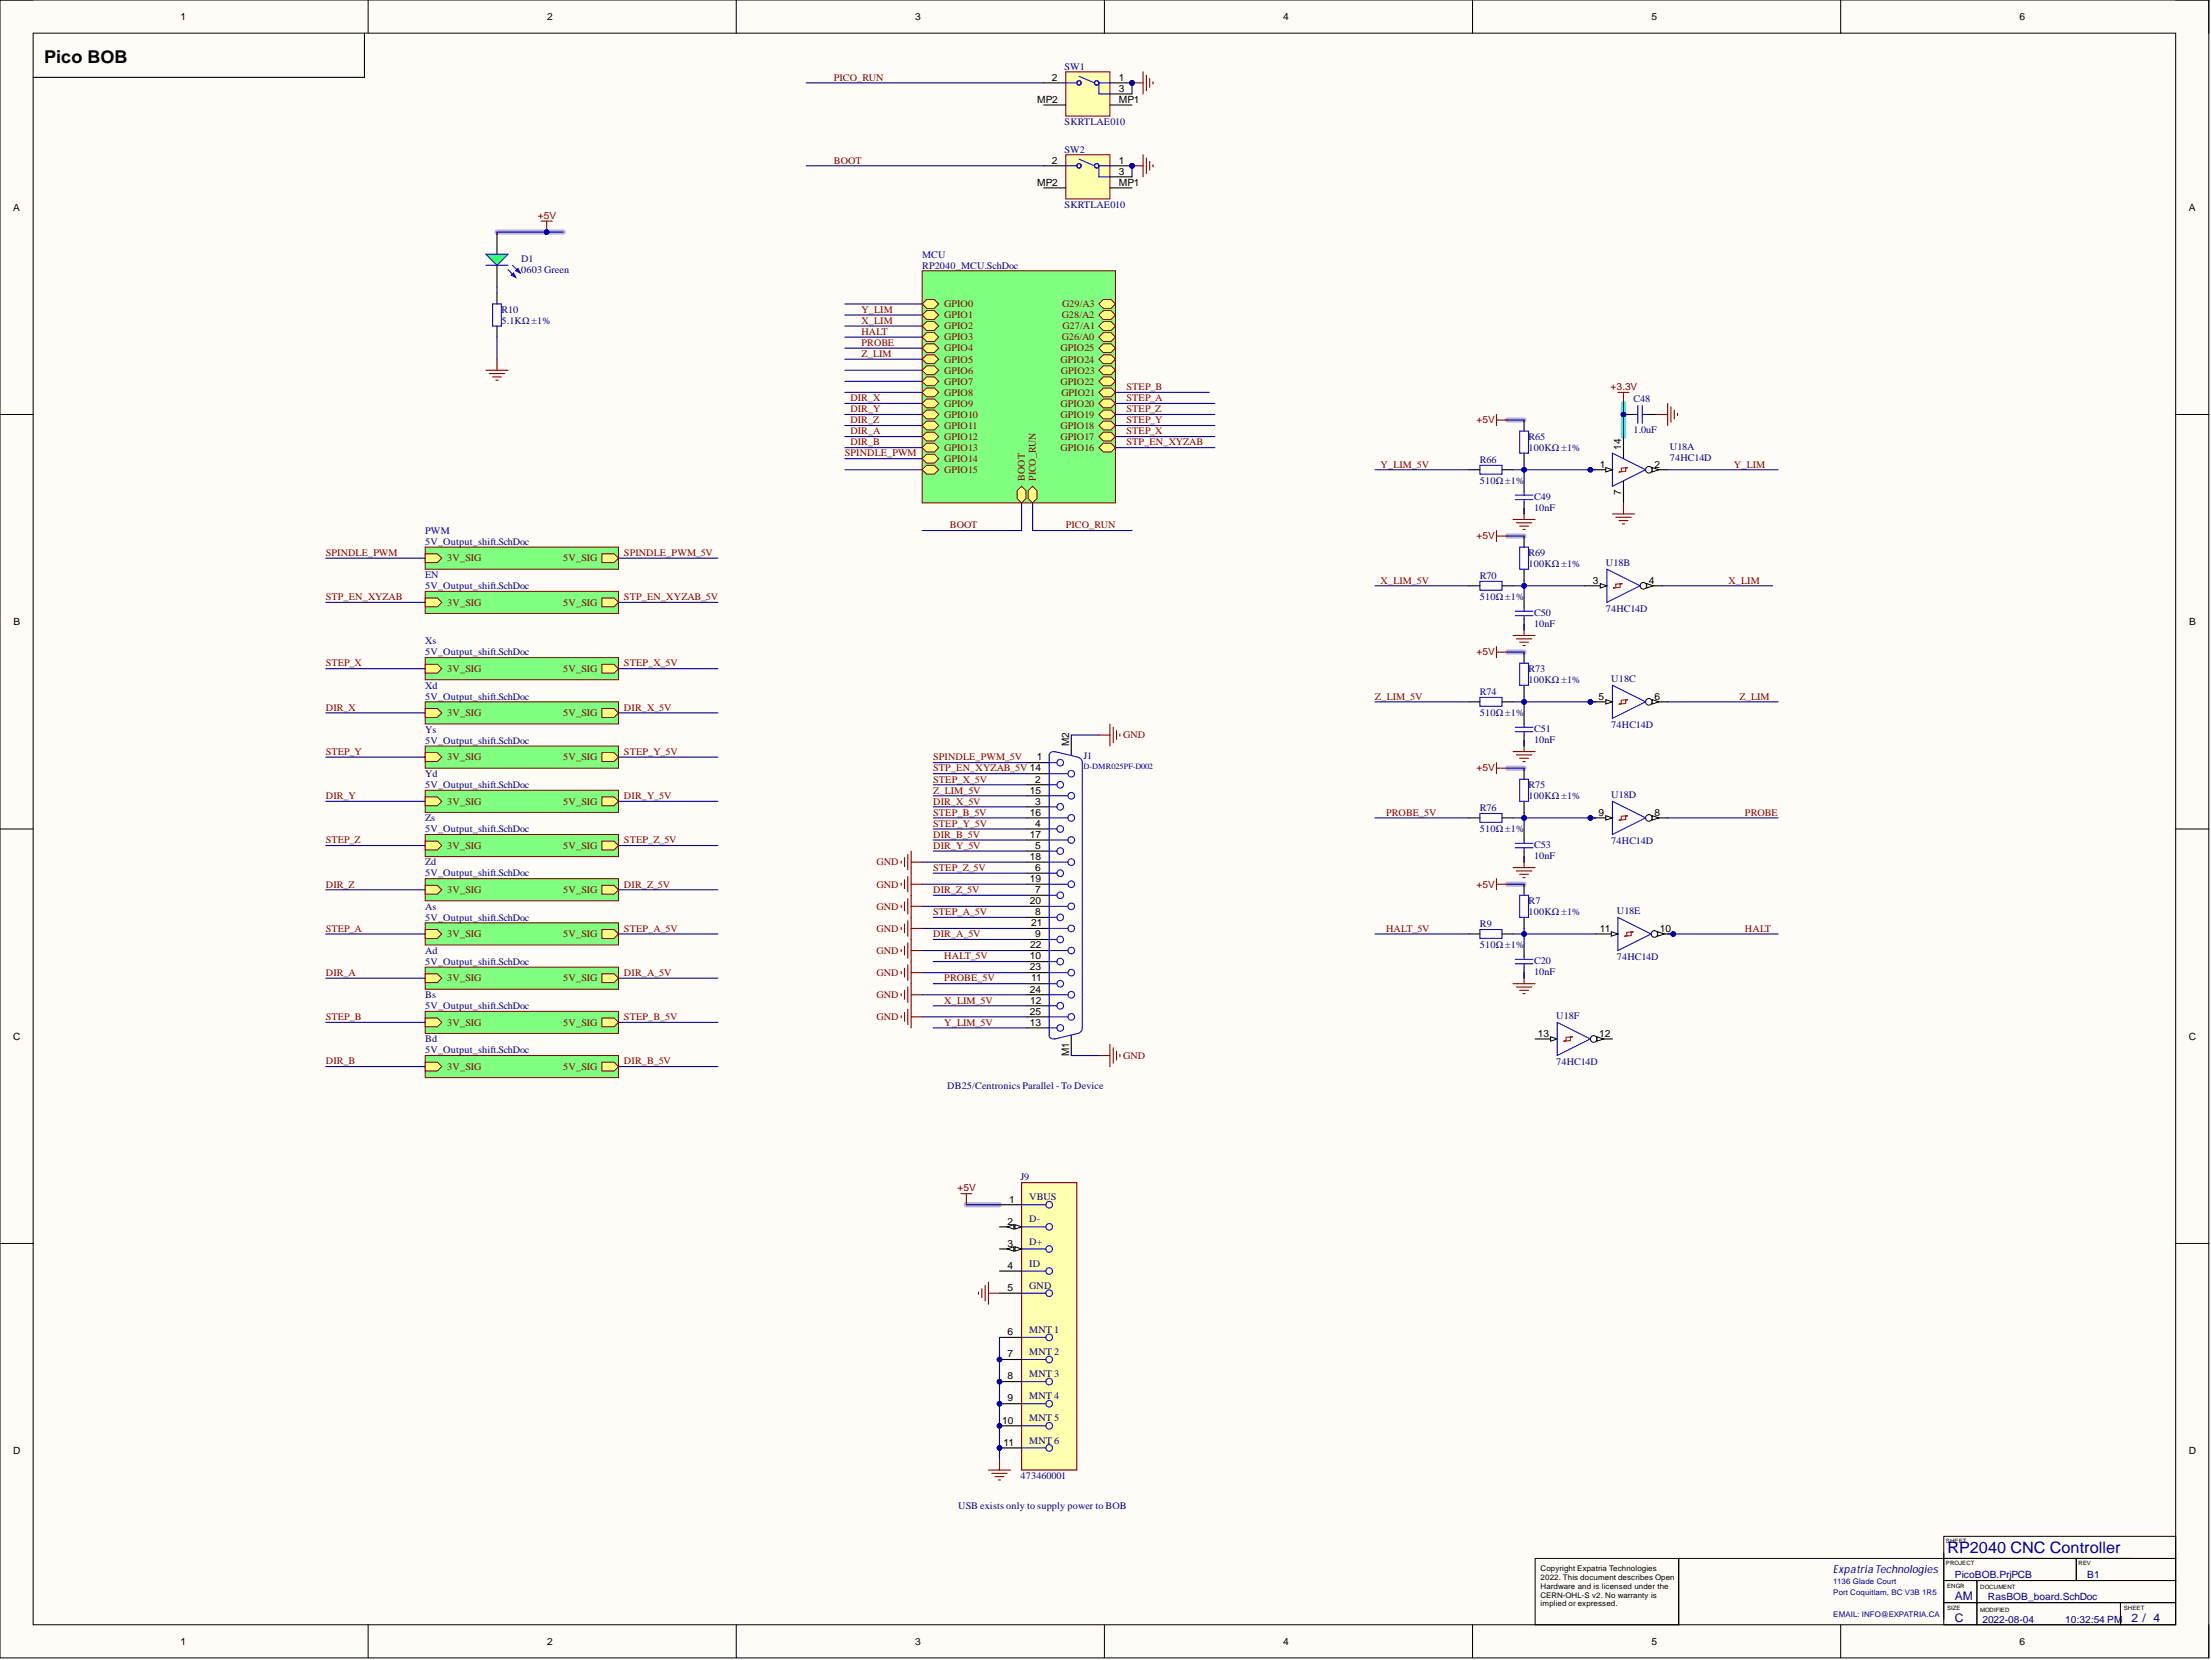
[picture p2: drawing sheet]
<svg xmlns="http://www.w3.org/2000/svg" width="508mm" height="381mm" viewBox="0 0 508 381" stroke-linecap="round" stroke-linejoin="round" font-family="sans-serif">
<defs><g id="words">
<text font-size="4.1" x="10.1" y="14.4">Pico BOB</text>
<text font-size="3.6" fill="#000080" x="447.1" y="356.4">RP2040 CNC Controller</text>
<g font-size="2.7" fill="#000080">
<text x="448.8" y="367.2">AM</text>
<text x="448.8" y="372.3">C</text>
<text x="489.4" y="372.3">2 / 4</text>
</g>
<text font-size="2.6" fill="#000080" x="420.9" y="361">ExpatriaTechnologies</text>
<g font-size="2.3">
<text x="41.4" y="4.6">1</text>
<text x="125.6" y="4.6">2</text>
<text x="210.1" y="4.6">3</text>
<text x="294.7" y="4.6">4</text>
<text x="379.2" y="4.6">5</text>
<text x="463.7" y="4.6">6</text>
<text x="238.1" y="23.6">MP2</text>
<text x="241.5" y="18.5">2</text>
<text x="256.9" y="18.5">1</text>
<text x="256.9" y="21.1">3</text>
<text x="256.9" y="23.6">MP1</text>
<text x="241.5" y="37.5">2</text>
<text x="256.9" y="37.5">1</text>
<text x="256.9" y="40.1">3</text>
<text x="238.1" y="42.6">MP2</text>
<text x="256.9" y="42.6">MP1</text>
<text x="3" y="48.4">A</text>
<text x="502.6" y="48.4">A</text>
<text x="367.3" y="107.3">1</text>
<text x="372.2" y="103.2" transform="rotate(-90 372.2 103.2)">14</text>
<text x="379.9" y="107.3">2</text>
<text x="372.2" y="113.6" transform="rotate(-90 372.2 113.6)">7</text>
<text x="365.7" y="133.9">3</text>
<text x="378.6" y="133.9">4</text>
<text x="3.1" y="143.5">B</text>
<text x="502.7" y="143.5">B</text>
<text x="367" y="160.6">5</text>
<text x="379.9" y="160.6">6</text>
<text x="245.5" y="171.2" transform="rotate(-90 245.5 171.2)">M2</text>
<text x="237.7" y="179.6">2</text>
<text x="238" y="174.5">1</text>
<text x="236.4" y="182.1">15</text>
<text x="237.7" y="184.7">3</text>
<text x="236.4" y="187.2">16</text>
<text x="237.7" y="189.8">4</text>
<text x="367" y="187.2">9</text>
<text x="379.9" y="187.2">8</text>
<text x="236.4" y="192.3">17</text>
<text x="236.4" y="197.4">18</text>
<text x="237.7" y="194.8">5</text>
<text x="236.4" y="202.4">19</text>
<text x="237.7" y="199.9">6</text>
<text x="236.4" y="207.5">20</text>
<text x="237.7" y="205">7</text>
<text x="236.8" y="212.6">21</text>
<text x="237.7" y="210">8</text>
<text x="237.7" y="215.1">9</text>
<text x="367.3" y="213.9">11</text>
<text x="381.1" y="213.9">10</text>
<text x="236.4" y="220.2">10</text>
<text x="236.5" y="217.7">22</text>
<text x="236.4" y="222.7">23</text>
<text x="236.4" y="227.8">24</text>
<text x="236.8" y="225.3">11</text>
<text x="236.4" y="232.9">25</text>
<text x="236.5" y="230.3">12</text>
<text x="3" y="238.6">C</text>
<text x="236.4" y="235.4">13</text>
<text x="353.1" y="238">13</text>
<text x="367.2" y="238">12</text>
<text x="502.6" y="238.6">C</text>
<text x="245.5" y="242.4" transform="rotate(-90 245.5 242.4)">M1</text>
<text x="231.3" y="281.1">2</text>
<text x="231.7" y="276">1</text>
<text x="231.3" y="286.2">3</text>
<text x="231.3" y="291.2">4</text>
<text x="231.3" y="296.3">5</text>
<text x="231.3" y="306.4">6</text>
<text x="231.3" y="311.5">7</text>
<text x="231.3" y="316.6">8</text>
<text x="231.3" y="321.7">9</text>
<text x="230.1" y="326.7">10</text>
<text x="3" y="333.8">D</text>
<text x="230.4" y="331.8">11</text>
<text x="502.6" y="333.8">D</text>
<text x="41.4" y="377.5">1</text>
<text x="125.6" y="377.5">2</text>
<text x="210.1" y="377.5">3</text>
<text x="294.7" y="377.5">4</text>
<text x="379.2" y="377.5">5</text>
<text x="463.7" y="377.5">6</text>
</g>
<g font-size="2.3" fill="#000080">
<text x="244.4" y="16">SW1</text>
<text x="244.4" y="28.7">SKRTLAE010</text>
<text x="244.4" y="35">SW2</text>
<text x="244.4" y="47.7">SKRTLAE010</text>
<text x="211.7" y="59.1">MCU</text>
<text x="119.7" y="60.1">D1</text>
<text x="119.7" y="62.7">0603 Green</text>
<text x="211.7" y="61.6">RP2040_MCU.SchDoc</text>
<text x="115.1" y="71.8">R10</text>
<text x="115.1" y="74.3">5.1KΩ ±1%</text>
<text x="375" y="92.3">C48</text>
<text x="350.9" y="101">R65</text>
<text x="375" y="99.4">1.0uF</text>
<text x="339.8" y="106.3">R66</text>
<text x="350.9" y="103.5">100KΩ ±1%</text>
<text x="383.4" y="103.2">U18A</text>
<text x="383.4" y="105.8">74HC14D</text>
<text x="339.8" y="111.1">510Ω ±1%</text>
<text x="352.2" y="114.7">C49</text>
<text x="352.2" y="117.2">10nF</text>
<text x="97.6" y="122.5">PWM</text>
<text x="97.6" y="125.1">5V_Output_shift.SchDoc</text>
<text x="350.9" y="127.6">R69</text>
<text x="350.9" y="130.1">100KΩ ±1%</text>
<text x="368.7" y="129.9">U18B</text>
<text x="97.6" y="132.7">EN</text>
<text x="97.6" y="135.2">5V_Output_shift.SchDoc</text>
<text x="339.8" y="132.9">R70</text>
<text x="339.8" y="137.7">510Ω ±1%</text>
<text x="352.2" y="141.3">C50</text>
<text x="352.2" y="143.8">10nF</text>
<text x="368.7" y="140.5">74HC14D</text>
<text x="97.6" y="147.9">Xs</text>
<text x="97.6" y="150.4">5V_Output_shift.SchDoc</text>
<text x="350.9" y="154.2">R73</text>
<text x="97.6" y="158">Xd</text>
<text x="97.6" y="160.6">5V_Output_shift.SchDoc</text>
<text x="339.8" y="159.6">R74</text>
<text x="350.9" y="156.8">100KΩ ±1%</text>
<text x="370" y="156.5">U18C</text>
<text x="339.8" y="164.4">510Ω ±1%</text>
<text x="352.2" y="167.9">C51</text>
<text x="370" y="167.2">74HC14D</text>
<text x="97.6" y="168.2">Ys</text>
<text x="97.6" y="170.7">5V_Output_shift.SchDoc</text>
<text x="352.2" y="170.5">10nF</text>
<text x="97.6" y="178.3">Yd</text>
<text x="248.8" y="174.3">J1</text>
<text x="97.6" y="180.9">5V_Output_shift.SchDoc</text>
<text x="350.9" y="180.9">R75</text>
<text x="350.9" y="183.4">100KΩ ±1%</text>
<text x="370" y="183.2">U18D</text>
<text x="97.6" y="188.5">Zs</text>
<text x="97.6" y="191">5V_Output_shift.SchDoc</text>
<text x="339.8" y="186.2">R76</text>
<text x="339.8" y="191">510Ω ±1%</text>
<text x="352.2" y="194.6">C53</text>
<text x="352.2" y="197.1">10nF</text>
<text x="370" y="193.8">74HC14D</text>
<text x="97.6" y="198.6">Zd</text>
<text x="97.6" y="201.2">5V_Output_shift.SchDoc</text>
<text x="97.6" y="208.8">As</text>
<text x="350.9" y="207.5">R7</text>
<text x="371.2" y="209.8">U18E</text>
<text x="97.6" y="211.3">5V_Output_shift.SchDoc</text>
<text x="339.8" y="212.8">R9</text>
<text x="350.9" y="210">100KΩ ±1%</text>
<text x="97.6" y="218.9">Ad</text>
<text x="97.6" y="221.5">5V_Output_shift.SchDoc</text>
<text x="339.8" y="217.7">510Ω ±1%</text>
<text x="352.2" y="221.2">C20</text>
<text x="371.2" y="220.5">74HC14D</text>
<text x="352.2" y="223.7">10nF</text>
<text x="97.6" y="229.1">Bs</text>
<text x="97.6" y="231.6">5V_Output_shift.SchDoc</text>
<text x="357.3" y="233.9">U18F</text>
<text x="97.6" y="239.2">Bd</text>
<text x="97.6" y="241.8">5V_Output_shift.SchDoc</text>
<text x="357.3" y="244.5">74HC14D</text>
<text x="217.5" y="250">DB25/Centronics Parallel - To Device</text>
<text x="234.3" y="270.9">J9</text>
<text x="236.3" y="275.5">VBUS</text>
<text x="236.3" y="280.6">D-</text>
<text x="236.3" y="285.6">D+</text>
<text x="236.3" y="290.7">ID</text>
<text x="236.3" y="295.8">GND</text>
<text x="236.3" y="305.9">MNT 1</text>
<text x="236.3" y="311">MNT 2</text>
<text x="236.3" y="316.1">MNT 3</text>
<text x="236.3" y="321.2">MNT 4</text>
<text x="236.3" y="326.2">MNT 5</text>
<text x="236.3" y="331.3">MNT 6</text>
<text x="234.3" y="339.4">473460001</text>
<text x="220" y="346.4">USB exists only to supply power to BOB</text>
<text x="448.8" y="362.3">PicoBOB.PrjPCB</text>
<text x="479.3" y="362.3">B1</text>
<text x="456.4" y="367.3">RasBOB_board.SchDoc</text>
<text x="455.2" y="372.4">2022-08-04</text>
<text x="474.2" y="372.4">10:32:54 PM</text>
</g>
<g font-size="2.3" fill="#800000">
<text x="191.4" y="18.5">PICO_RUN</text>
<text x="191.4" y="37.5">BOOT</text>
<text x="123.5" y="50.2">+5V</text>
<text x="197.8" y="71.8">Y_LIM</text>
<text x="216.8" y="70.5">GPIO0</text>
<text x="243.9" y="70.5">G29/A3</text>
<text x="197.8" y="74.3">X_LIM</text>
<text x="197.8" y="76.9">HALT</text>
<text x="216.8" y="73.1">GPIO1</text>
<text x="216.8" y="75.6">GPIO2</text>
<text x="243.8" y="73.1">G28/A2</text>
<text x="243.9" y="75.6">G27/A1</text>
<text x="197.8" y="79.4">PROBE</text>
<text x="197.8" y="81.9">Z_LIM</text>
<text x="216.8" y="80.7">GPIO4</text>
<text x="216.8" y="83.2">GPIO5</text>
<text x="216.8" y="78.1">GPIO3</text>
<text x="243.5" y="80.7">GPIO25</text>
<text x="243.5" y="83.2">GPIO24</text>
<text x="243.8" y="78.1">G26/A0</text>
<text x="216.8" y="88.3">GPIO7</text>
<text x="216.8" y="85.7">GPIO6</text>
<text x="243.5" y="88.3">GPIO22</text>
<text x="243.6" y="85.7">GPIO23</text>
<text x="258.6" y="89.5">STEP_B</text>
<text x="369.8" y="89.5">+3.3V</text>
<text x="195.3" y="92.1">DIR_X</text>
<text x="195.3" y="94.6">DIR_Y</text>
<text x="216.8" y="90.8">GPIO8</text>
<text x="216.8" y="95.9">GPIO10</text>
<text x="216.8" y="93.4">GPIO9</text>
<text x="243.5" y="93.4">GPIO20</text>
<text x="243.5" y="95.9">GPIO19</text>
<text x="243.7" y="90.8">GPIO21</text>
<text x="258.6" y="92.1">STEP_A</text>
<text x="258.6" y="94.6">STEP_Z</text>
<text x="195.3" y="97.2">DIR_Z</text>
<text x="195.3" y="99.7">DIR_A</text>
<text x="216.8" y="101">GPIO12</text>
<text x="216.8" y="98.4">GPIO11</text>
<text x="243.5" y="101">GPIO17</text>
<text x="243.5" y="98.4">GPIO18</text>
<text x="258.6" y="99.7">STEP_X</text>
<text x="258.6" y="97.2">STEP_Y</text>
<text x="339" y="97.2">+5V</text>
<text x="194" y="104.8">SPINDLE_PWM</text>
<text x="195.3" y="102.2">DIR_B</text>
<text x="216.8" y="106">GPIO14</text>
<text x="216.8" y="103.5">GPIO13</text>
<text x="243.5" y="103.5">GPIO16</text>
<text x="258.6" y="102.2">STP_EN_XYZAB</text>
<text x="317" y="107.3">Y_LIM_5V</text>
<text x="398.1" y="107.3">Y_LIM</text>
<text x="216.8" y="108.6">GPIO15</text>
<text x="235.3" y="110.4" transform="rotate(-90 235.3 110.4)">BOOT</text>
<text x="237.9" y="110.4" transform="rotate(-90 237.9 110.4)">PICO_RUN</text>
<text x="218.1" y="121.3">BOOT</text>
<text x="244.7" y="121.3">PICO_RUN</text>
<text x="339" y="123.8">+5V</text>
<text x="74.8" y="127.6">SPINDLE_PWM</text>
<text x="102.7" y="128.9">3V_SIG</text>
<text x="129.3" y="128.9">5V_SIG</text>
<text x="143.3" y="127.6">SPINDLE_PWM_5V</text>
<text x="74.8" y="137.7">STP_EN_XYZAB</text>
<text x="143.3" y="137.7">STP_EN_XYZAB_5V</text>
<text x="317" y="133.9">X_LIM_5V</text>
<text x="396.8" y="133.9">X_LIM</text>
<text x="102.7" y="139">3V_SIG</text>
<text x="129.3" y="139">5V_SIG</text>
<text x="74.8" y="153">STEP_X</text>
<text x="102.7" y="154.2">3V_SIG</text>
<text x="129.3" y="154.2">5V_SIG</text>
<text x="143.3" y="153">STEP_X_5V</text>
<text x="339" y="150.4">+5V</text>
<text x="315.7" y="160.6">Z_LIM_5V</text>
<text x="399.4" y="160.6">Z_LIM</text>
<text x="74.8" y="163.1">DIR_X</text>
<text x="102.7" y="164.4">3V_SIG</text>
<text x="129.3" y="164.4">5V_SIG</text>
<text x="143.3" y="163.1">DIR_X_5V</text>
<text x="74.8" y="173.3">STEP_Y</text>
<text x="143.3" y="173.3">STEP_Y_5V</text>
<text x="257.9" y="169.5">GND</text>
<text x="102.7" y="174.5">3V_SIG</text>
<text x="129.3" y="174.5">5V_SIG</text>
<text x="214.3" y="177.1">STP_EN_XYZAB_5V 14</text>
<text x="214.3" y="174.5">SPINDLE_PWM_5V</text>
<text x="214.3" y="179.6">STEP_X_5V</text>
<text x="339" y="177.1">+5V</text>
<text x="74.8" y="183.4">DIR_Y</text>
<text x="102.7" y="184.7">3V_SIG</text>
<text x="129.3" y="184.7">5V_SIG</text>
<text x="143.3" y="183.4">DIR_Y_5V</text>
<text x="214.3" y="182.1">Z_LIM_5V</text>
<text x="214.3" y="184.7">DIR_X_5V</text>
<text x="214.3" y="189.8">STEP_Y_5V</text>
<text x="214.3" y="187.2">STEP_B_5V</text>
<text x="318.2" y="187.2">PROBE_5V</text>
<text x="400.6" y="187.2">PROBE</text>
<text x="74.8" y="193.6">STEP_Z</text>
<text x="102.7" y="194.8">3V_SIG</text>
<text x="129.3" y="194.8">5V_SIG</text>
<text x="143.3" y="193.6">STEP_Z_5V</text>
<text x="214.3" y="194.8">DIR_Y_5V</text>
<text x="214.3" y="192.3">DIR_B_5V</text>
<text x="74.8" y="203.7">DIR_Z</text>
<text x="143.3" y="203.7">DIR_Z_5V</text>
<text x="201.3" y="203.7">GND</text>
<text x="201.3" y="198.6">GND</text>
<text x="214.3" y="199.9">STEP_Z_5V</text>
<text x="339" y="203.7">+5V</text>
<text x="102.7" y="205">3V_SIG</text>
<text x="129.3" y="205">5V_SIG</text>
<text x="201.3" y="208.8">GND</text>
<text x="214.3" y="205">DIR_Z_5V</text>
<text x="74.8" y="213.9">STEP_A</text>
<text x="102.7" y="215.1">3V_SIG</text>
<text x="129.3" y="215.1">5V_SIG</text>
<text x="143.3" y="213.9">STEP_A_5V</text>
<text x="201.3" y="213.9">GND</text>
<text x="214.3" y="210">STEP_A_5V</text>
<text x="214.3" y="215.1">DIR_A_5V</text>
<text x="318.2" y="213.9">HALT_5V</text>
<text x="400.6" y="213.9">HALT</text>
<text x="201.3" y="218.9">GND</text>
<text x="216.8" y="220.2">HALT_5V</text>
<text x="74.8" y="224">DIR_A</text>
<text x="102.7" y="225.3">3V_SIG</text>
<text x="129.3" y="225.3">5V_SIG</text>
<text x="143.3" y="224">DIR_A_5V</text>
<text x="201.3" y="224">GND</text>
<text x="216.8" y="225.3">PROBE_5V</text>
<text x="201.3" y="229.1">GND</text>
<text x="216.8" y="230.3">X_LIM_5V</text>
<text x="74.8" y="234.1">STEP_B</text>
<text x="102.7" y="235.4">3V_SIG</text>
<text x="129.3" y="235.4">5V_SIG</text>
<text x="143.3" y="234.1">STEP_B_5V</text>
<text x="201.3" y="234.1">GND</text>
<text x="216.8" y="235.4">Y_LIM_5V</text>
<text x="74.8" y="244.3">DIR_B</text>
<text x="102.7" y="245.6">3V_SIG</text>
<text x="129.3" y="245.6">5V_SIG</text>
<text x="143.3" y="244.3">DIR_B_5V</text>
<text x="257.9" y="243">GND</text>
<text x="219.8" y="273.5">+5V</text>
</g>
<text font-size="1.9" fill="#000080" x="248.8" y="176.4">D-DMR025PF-D002</text>
<g font-size="1.8">
<text x="353.7" y="360.6">Copyright Expatria Technologies</text>
<text x="353.7" y="362.6">2022. This document describes Open</text>
<text x="353.7" y="364.6">Hardware and is licensed under the</text>
<text x="353.7" y="366.7">CERN-OHL-S v2. No warranty is</text>
<text x="353.7" y="368.7">implied or expressed.</text>
</g>
<g font-size="1.8" fill="#000080">
<text x="420.9" y="363.6">1136 Glade Court</text>
<text x="420.9" y="366.1">Port Coquitlam, BC V3B 1R5</text>
<text x="420.9" y="371.2">EMAIL: INFO@EXPATRIA.CA</text>
</g>
<g font-size="1.4">
<text x="446.8" y="354.1">SHEET</text>
<text x="446.8" y="359.2">PROJECT</text>
<text x="477.2" y="359.2">REV</text>
<text x="447" y="364.5">ENGR</text>
<text x="454.7" y="364.8">DOCUMENT</text>
<text x="447" y="369.6">SIZE</text>
<text x="454.7" y="369.9">MODIFIED</text>
<text x="487.6" y="369.6">SHEET</text>
</g>
</g></defs>
<path d="M0 0h507.1v380.5h-507.1z" fill-rule="evenodd" fill="#fffcf8"/>
<path d="M0 0h507.1v380.5h-507.1z" fill="none" stroke="#000" stroke-width=".23"/>
<path d="M7.6 7.6h491.9v365.3h-491.9z" fill-rule="evenodd" fill="#fffcf8"/>
<g fill="none" stroke="#000" stroke-width=".23">
<path d="M0 0h7.6M7.6 7.6h491.9v365.3h-491.9zM84.5 0v7.6M169 0v7.6M253.6 0v7.6M338.1 0v7.6M422.6 0v7.6M499.5 0h7.6v7.6M0 95.1h7.6M499.5 95.1h7.6M0 190.3h7.6M499.5 190.3h7.6"/>
<path d="M0 285.4h7.6M499.5 285.4h7.6M352.5 357.7h32.9v15.2h-32.9zM446.3 352.6h53.2v5.1h-53.2zM446.3 357.7h30.4v5.1h-30.4zM446.3 356.4v15.2M476.7 357.7h22.8v5.1h-22.8zM489.4 357.7h-104v15.2M84.5 372.9v7.6M169 372.9v7.6M253.6 372.9v7.6M338.1 372.9v7.6"/>
<path d="M422.6 372.9v7.6M446.3 367.8h7.6v5.1h-7.6zM446.3 362.8h7.6v5h-7.6zM453.9 367.8h33v5.1h-33zM453.9 362.8h45.6v5h-45.6zM486.9 367.8h12.6v5.1h-12.6zM507.1 372.9v7.6"/>
</g>
<path d="M114.1 53.3h15.2M346.1 96.4h3.8M346.1 123h3.8M346.1 149.7h3.8M346.1 176.3h3.8M346.1 202.9h3.8M221.9 276.5h7.6" fill="none" stroke="#ff6eff" stroke-width="1.3"/>
<path d="M372.8 92.6v7.6" fill="none" stroke="#6effff" stroke-width="1.3"/>
<path d="M83.7 7.6v10.2h-76.1" fill="none" stroke="#000" stroke-width=".25"/>
<circle cx="365.1" cy="107.8" r=".51" fill="#000080"/>
<circle cx="365.1" cy="107.8" r=".51" fill="none" stroke="#000080" stroke-width=".23"/>
<path d="M365.1 107.8h5.1" fill="none" stroke="#000" stroke-width=".25"/>
<path d="M368.7 107.3l1.5 .5-1.5 .5z" fill="#f8fcff"/>
<path d="M368.7 107.3l1.5 .5-1.5 .5z" fill="none" stroke="#000" stroke-width=".23"/>
<circle cx="365.1" cy="107.8" r=".51" fill="#000080"/>
<circle cx="365.1" cy="107.8" r=".51" fill="none" stroke="#000080" stroke-width=".23"/>
<path d="M377.8 107.8h5.1" fill="none" stroke="#000" stroke-width=".25"/>
<circle cx="378.6" cy="107.8" r=".76" fill="#f8fcff"/>
<circle cx="378.6" cy="107.8" r=".76" fill="none" stroke="#000" stroke-width=".23"/>
<path d="M379.3 107.3l1.6 .5-1.6 .5z" fill="#f8fcff"/>
<path d="M379.3 107.3l1.6 .5-1.6 .5z" fill="none" stroke="#000" stroke-width=".23"/>
<path d="M370.2 104l7.6 3.8-7.6 3.8z" fill="none" stroke="#00f" stroke-width=".25"/>
<path d="M372.2 107.4l1.6-.1-.5 .1v.8l-1.6 .1 .5-.1z" fill="none" stroke="#f00" stroke-width=".25"/>
<path d="M372.8 100.2v5.1M372.8 110.4v5M363.9 134.5h5" fill="none" stroke="#000" stroke-width=".25"/>
<path d="M367.4 133.9l1.5 .6-1.5 .5z" fill="#f8fcff"/>
<path d="M367.4 133.9l1.5 .6-1.5 .5z" fill="none" stroke="#000" stroke-width=".23"/>
<path d="M376.6 134.5h5" fill="none" stroke="#000" stroke-width=".25"/>
<circle cx="377.3" cy="134.5" r=".76" fill="#f8fcff"/>
<circle cx="377.3" cy="134.5" r=".76" fill="none" stroke="#000" stroke-width=".23"/>
<path d="M378.1 133.9l1.5 .6-1.5 .5z" fill="#f8fcff"/>
<path d="M378.1 133.9l1.5 .6-1.5 .5z" fill="none" stroke="#000" stroke-width=".23"/>
<path d="M368.9 130.6l7.7 3.9-7.7 3.8z" fill="none" stroke="#00f" stroke-width=".25"/>
<path d="M371 134.1l1.5-.2-.5 .2v.7l-1.5 .2 .5-.2z" fill="none" stroke="#f00" stroke-width=".25"/>
<circle cx="365.1" cy="161.1" r=".51" fill="#000080"/>
<circle cx="365.1" cy="161.1" r=".51" fill="none" stroke="#000080" stroke-width=".23"/>
<path d="M365.1 161.1h5.1" fill="none" stroke="#000" stroke-width=".25"/>
<path d="M368.7 160.6l1.5 .5-1.5 .5z" fill="#f8fcff"/>
<path d="M368.7 160.6l1.5 .5-1.5 .5z" fill="none" stroke="#000" stroke-width=".23"/>
<circle cx="365.1" cy="161.1" r=".51" fill="#000080"/>
<circle cx="365.1" cy="161.1" r=".51" fill="none" stroke="#000080" stroke-width=".23"/>
<path d="M377.8 161.1h5.1" fill="none" stroke="#000" stroke-width=".25"/>
<circle cx="378.6" cy="161.1" r=".76" fill="#f8fcff"/>
<circle cx="378.6" cy="161.1" r=".76" fill="none" stroke="#000" stroke-width=".23"/>
<path d="M379.3 160.6l1.6 .5-1.6 .5z" fill="#f8fcff"/>
<path d="M379.3 160.6l1.6 .5-1.6 .5z" fill="none" stroke="#000" stroke-width=".23"/>
<path d="M370.2 157.3l7.6 3.8-7.6 3.8z" fill="none" stroke="#00f" stroke-width=".25"/>
<path d="M372.2 160.7l1.6-.1-.5 .1v.8l-1.6 .1 .5-.1z" fill="none" stroke="#f00" stroke-width=".25"/>
<circle cx="365.1" cy="187.7" r=".51" fill="#000080"/>
<circle cx="365.1" cy="187.7" r=".51" fill="none" stroke="#000080" stroke-width=".23"/>
<path d="M365.1 187.7h5.1" fill="none" stroke="#000" stroke-width=".25"/>
<path d="M368.7 187.2l1.5 .5-1.5 .5z" fill="#f8fcff"/>
<path d="M368.7 187.2l1.5 .5-1.5 .5z" fill="none" stroke="#000" stroke-width=".23"/>
<circle cx="365.1" cy="187.7" r=".51" fill="#000080"/>
<circle cx="365.1" cy="187.7" r=".51" fill="none" stroke="#000080" stroke-width=".23"/>
<path d="M377.8 187.7h5.1" fill="none" stroke="#000" stroke-width=".25"/>
<circle cx="378.6" cy="187.7" r=".76" fill="#f8fcff"/>
<circle cx="378.6" cy="187.7" r=".76" fill="none" stroke="#000" stroke-width=".23"/>
<path d="M379.3 187.2l1.6 .5-1.6 .5z" fill="#f8fcff"/>
<path d="M379.3 187.2l1.6 .5-1.6 .5z" fill="none" stroke="#000" stroke-width=".23"/>
<g fill="none" stroke="#00f" stroke-width=".25">
<path d="M348.9 98.9h2v5.1h-2zM339.8 106.8h5.1v2h-5.1zM347.9 113.6h4.1M347.9 114.7h4.1M349.9 112.9v.7M349.9 114.7v.7M339.8 133.4h5.1v2.1h-5.1zM348.9 125.6h2v5h-2zM349.9 139.5v.8M347.9 140.3h4.1M347.9 141.3h4.1M348.9 152.2h2v5.1h-2z"/>
<path d="M349.9 141.3v.8M339.8 160.1h5.1v2h-5.1zM347.9 166.9h4.1M347.9 167.9h4.1M348.9 178.8h2v5.1h-2zM349.9 166.2v.7M349.9 167.9v.8M339.8 186.7h5.1v2h-5.1zM347.9 193.6h4.1M347.9 194.6h4.1M349.9 192.8v.8M349.9 194.6v.7"/>
<path d="M370.2 183.9l7.6 3.8-7.6 3.8z"/>
</g>
<path d="M372.2 187.3l1.6-.1-.5 .1v.8l-1.6 .1 .5-.1z" fill="none" stroke="#f00" stroke-width=".25"/>
<g fill="none" stroke="#000" stroke-width=".25">
<path d="M349.9 96.4v2.5M337.3 107.8h2.5M344.9 107.8h2.5M349.9 104v2.5M349.9 110.4v2.5M349.9 115.4v2.6M337.3 134.5h2.5M344.9 134.5h2.5M349.9 123v2.6M349.9 130.6v2.6M349.9 137v2.5M349.9 142.1v2.5"/>
<path d="M349.9 149.7v2.5M349.9 157.3v2.5M337.3 161.1h2.5M344.9 161.1h2.5M349.9 163.6v2.6M349.9 168.7v2.5M349.9 176.3v2.5M337.3 187.7h2.5M344.9 187.7h2.5M349.9 183.9v2.6M349.9 190.3v2.5M349.9 195.3v2.6"/>
</g>
<g fill="none" stroke="#800000" stroke-width=".25">
<path d="M371.5 90.1h2.5M372.8 90.1v2.5M347.4 119.2h5.1M348.2 120h3.5M349.9 116.7v2.5M370.2 118h5.1M371 118.7h3.5M371.7 119.5h2.1M372.8 115.4v2.6M348.9 120.8h2M349.7 121.5h.5M372.5 120.2h.5"/>
<path d="M347.4 145.9h5.1M348.2 146.6h3.5M348.9 147.4h2M349.7 148.2h.5M349.9 143.3v2.6M347.4 172.5h5.1M348.2 173.3h3.5M348.9 174h2M349.7 174.8h.5M349.9 170v2.5M347.4 199.1h5.1M348.2 199.9h3.5"/>
<path d="M349.9 196.6v2.5M348.9 200.7h2M349.7 201.4h.5"/>
</g>
<circle cx="372.8" cy="95.1" r=".51" fill="#000080"/>
<circle cx="372.8" cy="95.1" r=".51" fill="none" stroke="#000080" stroke-width=".23"/>
<path d="M372.8 95.1h2.5" fill="none" stroke="#000" stroke-width=".25"/>
<circle cx="372.8" cy="95.1" r=".51" fill="#000080"/>
<circle cx="372.8" cy="95.1" r=".51" fill="none" stroke="#000080" stroke-width=".23"/>
<path d="M377.8 95.1h2.6" fill="none" stroke="#000" stroke-width=".25"/>
<path d="M375.3 95.1h.7M376 93.1v4.1M377.1 93.1v4.1M377.1 95.1h.7" fill="none" stroke="#00f" stroke-width=".25"/>
<g fill="none" stroke="#800000" stroke-width=".25">
<path d="M124.3 50.7h2.5M125.5 50.7v2.6M343.6 95.1v2.6M343.6 96.4h2.5M380.4 95.1h2.5M382.9 92.6v5.1M383.7 93.4v3.5M384.4 94.1v2M385.2 94.9v.5M343.6 121.8v2.5M343.6 123h2.5M343.6 148.4v2.5"/>
<path d="M343.6 149.7h2.5M343.6 175v2.6M343.6 176.3h2.5"/>
</g>
<circle cx="125.5" cy="53.3" r=".51" fill="#000080"/>
<circle cx="125.5" cy="53.3" r=".51" fill="none" stroke="#000080" stroke-width=".23"/>
<path d="M259.9 38.1h2.5M262.4 35.5v5.1M263.2 36.3v3.5M264 37v2.1M264.7 37.8v.5" fill="none" stroke="#800000" stroke-width=".25"/>
<circle cx="259.9" cy="38.1" r=".51" fill="#000080"/>
<circle cx="259.9" cy="38.1" r=".51" fill="none" stroke="#000080" stroke-width=".23"/>
<path d="M252.3 168.7h2.5M254.8 166.2v5M255.6 166.9v3.6M256.4 167.7v2M257.1 168.4v.6" fill="none" stroke="#800000" stroke-width=".25"/>
<circle cx="229.5" cy="312" r=".51" fill="#000080"/>
<circle cx="229.5" cy="312" r=".51" fill="none" stroke="#000080" stroke-width=".23"/>
<circle cx="229.5" cy="317.1" r=".51" fill="#000080"/>
<circle cx="229.5" cy="317.1" r=".51" fill="none" stroke="#000080" stroke-width=".23"/>
<circle cx="229.5" cy="322.2" r=".51" fill="#000080"/>
<circle cx="229.5" cy="322.2" r=".51" fill="none" stroke="#000080" stroke-width=".23"/>
<circle cx="229.5" cy="327.3" r=".51" fill="#000080"/>
<circle cx="229.5" cy="327.3" r=".51" fill="none" stroke="#000080" stroke-width=".23"/>
<circle cx="229.5" cy="332.3" r=".51" fill="#000080"/>
<circle cx="229.5" cy="332.3" r=".51" fill="none" stroke="#000080" stroke-width=".23"/>
<path d="M234.6 271.4h12.6v66h-12.6z" fill-rule="evenodd" fill="#ffffb0"/>
<path d="M234.6 271.4h12.6v66h-12.6z" fill="none" stroke="#800000" stroke-width=".25"/>
<g fill="none" stroke="#00f" stroke-width=".25">
<path d="M234.6 276.5h5.5M234.6 281.6h5.5M234.6 286.7h5.5M234.6 291.7h5.5M234.6 296.8h5.5M234.6 307h5.5M234.6 312h5.5M234.6 317.1h5.5M234.6 322.2h5.5M234.6 327.3h5.5M234.6 332.3h5.5"/>
<circle cx="240.9" cy="276.5" r=".76"/>
<circle cx="240.9" cy="296.8" r=".76"/>
<circle cx="240.9" cy="281.6" r=".76"/>
<circle cx="240.9" cy="291.7" r=".76"/>
<circle cx="240.9" cy="286.7" r=".76"/>
<circle cx="240.9" cy="307" r=".76"/>
<circle cx="240.9" cy="317.1" r=".76"/>
<circle cx="240.9" cy="312" r=".76"/>
<circle cx="240.9" cy="327.3" r=".76"/>
<circle cx="240.9" cy="332.3" r=".76"/>
<circle cx="240.9" cy="322.2" r=".76"/>
</g>
<path d="M229.5 276.5h5.1M229.5 281.6h5.1" fill="none" stroke="#000" stroke-width=".25"/>
<path d="M233 281.1l1.6 .5-1.6 .5z" fill="#f8fcff"/>
<path d="M233 281.1l1.6 .5-1.6 .5z" fill="none" stroke="#000" stroke-width=".23"/>
<path d="M231.3 281.6l1.5-.5v1z" fill="#f8fcff"/>
<path d="M231.3 281.6l1.5-.5v1z" fill="none" stroke="#000" stroke-width=".23"/>
<path d="M229.5 286.7h5.1" fill="none" stroke="#000" stroke-width=".25"/>
<path d="M233 286.2l1.6 .5-1.6 .5z" fill="#f8fcff"/>
<path d="M233 286.2l1.6 .5-1.6 .5z" fill="none" stroke="#000" stroke-width=".23"/>
<path d="M231.3 286.7l1.5-.5v1z" fill="#f8fcff"/>
<path d="M231.3 286.7l1.5-.5v1z" fill="none" stroke="#000" stroke-width=".23"/>
<path d="M229.5 291.7h5.1M229.5 296.8h5.1M229.5 307h5.1M229.5 312h5.1" fill="none" stroke="#000" stroke-width=".25"/>
<circle cx="229.5" cy="312" r=".51" fill="#000080"/>
<circle cx="229.5" cy="312" r=".51" fill="none" stroke="#000080" stroke-width=".23"/>
<path d="M229.5 317.1h5.1" fill="none" stroke="#000" stroke-width=".25"/>
<circle cx="229.5" cy="317.1" r=".51" fill="#000080"/>
<circle cx="229.5" cy="317.1" r=".51" fill="none" stroke="#000080" stroke-width=".23"/>
<path d="M229.5 322.2h5.1" fill="none" stroke="#000" stroke-width=".25"/>
<circle cx="229.5" cy="322.2" r=".51" fill="#000080"/>
<circle cx="229.5" cy="322.2" r=".51" fill="none" stroke="#000080" stroke-width=".23"/>
<path d="M229.5 327.3h5.1" fill="none" stroke="#000" stroke-width=".25"/>
<circle cx="229.5" cy="327.3" r=".51" fill="#000080"/>
<circle cx="229.5" cy="327.3" r=".51" fill="none" stroke="#000080" stroke-width=".23"/>
<path d="M229.5 332.3h5.1" fill="none" stroke="#000" stroke-width=".25"/>
<circle cx="229.5" cy="332.3" r=".51" fill="#000080"/>
<circle cx="229.5" cy="332.3" r=".51" fill="none" stroke="#000080" stroke-width=".23"/>
<path d="M220.6 274h2.5M221.9 274v2.5M224.7 296.6v.5M225.4 295.8v2M226.2 295v3.6M226.9 294.3v5M226.9 296.8h2.6M226.9 337.4h5.1M227.7 338.2h3.6M228.5 338.9h2M229.2 339.7h.5M229.5 334.9v2.5" fill="none" stroke="#800000" stroke-width=".25"/>
<circle cx="384.2" cy="214.4" r=".51" fill="#000080"/>
<circle cx="384.2" cy="214.4" r=".51" fill="none" stroke="#000080" stroke-width=".23"/>
<path d="M366.4 214.4h5.1" fill="none" stroke="#000" stroke-width=".25"/>
<path d="M370 213.9l1.5 .5-1.5 .5z" fill="#f8fcff"/>
<path d="M370 213.9l1.5 .5-1.5 .5z" fill="none" stroke="#000" stroke-width=".23"/>
<path d="M379.1 214.4h5.1" fill="none" stroke="#000" stroke-width=".25"/>
<circle cx="379.9" cy="214.4" r=".76" fill="#f8fcff"/>
<circle cx="379.9" cy="214.4" r=".76" fill="none" stroke="#000" stroke-width=".23"/>
<path d="M380.6 213.9l1.5 .5-1.5 .5z" fill="#f8fcff"/>
<path d="M380.6 213.9l1.5 .5-1.5 .5z" fill="none" stroke="#000" stroke-width=".23"/>
<circle cx="384.2" cy="214.4" r=".51" fill="#000080"/>
<circle cx="384.2" cy="214.4" r=".51" fill="none" stroke="#000080" stroke-width=".23"/>
<path d="M371.5 210.6l7.6 3.8-7.6 3.8z" fill="none" stroke="#00f" stroke-width=".25"/>
<path d="M373.5 214l1.5-.1-.5 .1v.7l-1.5 .2 .5-.2z" fill="none" stroke="#f00" stroke-width=".25"/>
<path d="M352.5 238.5h5" fill="none" stroke="#000" stroke-width=".25"/>
<path d="M356 238l1.5 .5-1.5 .5z" fill="#f8fcff"/>
<path d="M356 238l1.5 .5-1.5 .5z" fill="none" stroke="#000" stroke-width=".23"/>
<path d="M365.1 238.5h5.1" fill="none" stroke="#000" stroke-width=".25"/>
<circle cx="365.9" cy="238.5" r=".76" fill="#f8fcff"/>
<circle cx="365.9" cy="238.5" r=".76" fill="none" stroke="#000" stroke-width=".23"/>
<path d="M366.7 238l1.5 .5-1.5 .5z" fill="#f8fcff"/>
<path d="M366.7 238l1.5 .5-1.5 .5z" fill="none" stroke="#000" stroke-width=".23"/>
<path d="M339.8 213.3h5.1v2.1h-5.1zM348.9 205.5h2v5.1h-2zM349.9 219.4v.8M347.9 220.2h4.1M347.9 221.2h4.1M349.9 221.2v.8M357.5 234.7l7.6 3.8-7.6 3.8z" fill="none" stroke="#00f" stroke-width=".25"/>
<path d="M359.6 238.1l1.5-.1-.5 .1v.7l-1.5 .2 .5-.2z" fill="none" stroke="#f00" stroke-width=".25"/>
<path d="M337.3 214.4h2.5M344.9 214.4h2.5M349.9 202.9v2.6M349.9 210.6v2.5M349.9 216.9v2.5M349.9 222v2.5" fill="none" stroke="#000" stroke-width=".25"/>
<g fill="none" stroke="#800000" stroke-width=".25">
<path d="M206.9 197.6v.5M207.7 196.9v2M208.4 196.1v3.5M209.2 195.3v40.6M209.2 197.9h2.5M206.9 202.7v.5M206.9 207.8v.5M206.9 212.8v.5M206.9 217.9v.5M207.7 201.9v2.1M207.7 207v2M207.7 212.1v2"/>
<path d="M207.7 217.2v2M208.4 201.2v3.5M208.4 206.2v3.6M208.4 211.3v3.6M208.4 216.4v3.5M209.2 202.9h2.5M209.2 218.2h2.5M209.2 213.1h2.5M209.2 208h2.5M343.6 201.7v2.5M343.6 202.9h2.5M206.9 223v.5"/>
<path d="M206.9 228.1v.5M206.9 233.1v.5M207.7 222.2v2.1M207.7 227.3v2M207.7 232.4v2M208.4 221.5v3.5M208.4 226.5v3.6M208.4 231.6v3.6M209.2 233.4h2.5M209.2 228.3h2.5M209.2 223.2h2.5M347.4 225.8h5.1"/>
<path d="M348.2 226.5h3.5M348.9 227.3h2M349.7 228.1h.5M349.9 223.2v2.6"/>
</g>
<path d="M97.6 125.6h44.4v5h-44.4z" fill-rule="evenodd" fill="#80ff80"/>
<path d="M97.6 125.6h44.4v5h-44.4z" fill="none" stroke="#800000" stroke-width=".23"/>
<path d="M97.6 127.1h2.8l1 1-1 1h-2.8z" fill-rule="evenodd" fill="#ffff80"/>
<path d="M97.6 127.1h2.8l1 1-1 1h-2.8z" fill="none" stroke="#800000" stroke-width=".23"/>
<path d="M138.2 127.1h2.8l1 1-1 1h-2.8z" fill-rule="evenodd" fill="#ffff80"/>
<path d="M138.2 127.1h2.8l1 1-1 1h-2.8z" fill="none" stroke="#800000" stroke-width=".23"/>
<path d="M97.6 135.7h44.4v5.1h-44.4z" fill-rule="evenodd" fill="#80ff80"/>
<path d="M97.6 135.7h44.4v5.1h-44.4z" fill="none" stroke="#800000" stroke-width=".23"/>
<path d="M97.6 137.2h2.8l1 1.1-1 1h-2.8z" fill-rule="evenodd" fill="#ffff80"/>
<path d="M97.6 137.2h2.8l1 1.1-1 1h-2.8z" fill="none" stroke="#800000" stroke-width=".23"/>
<path d="M138.2 137.2h2.8l1 1.1-1 1h-2.8z" fill-rule="evenodd" fill="#ffff80"/>
<path d="M138.2 137.2h2.8l1 1.1-1 1h-2.8z" fill="none" stroke="#800000" stroke-width=".23"/>
<path d="M97.6 150.9h44.4v5.1h-44.4z" fill-rule="evenodd" fill="#80ff80"/>
<path d="M97.6 150.9h44.4v5.1h-44.4z" fill="none" stroke="#800000" stroke-width=".23"/>
<path d="M97.6 152.5h2.8l1 1-1 1h-2.8z" fill-rule="evenodd" fill="#ffff80"/>
<path d="M97.6 152.5h2.8l1 1-1 1h-2.8z" fill="none" stroke="#800000" stroke-width=".23"/>
<path d="M138.2 152.5h2.8l1 1-1 1h-2.8z" fill-rule="evenodd" fill="#ffff80"/>
<path d="M138.2 152.5h2.8l1 1-1 1h-2.8z" fill="none" stroke="#800000" stroke-width=".23"/>
<path d="M97.6 161.1h44.4v5.1h-44.4z" fill-rule="evenodd" fill="#80ff80"/>
<path d="M97.6 161.1h44.4v5.1h-44.4z" fill="none" stroke="#800000" stroke-width=".23"/>
<path d="M97.6 162.6h2.8l1 1-1 1h-2.8z" fill-rule="evenodd" fill="#ffff80"/>
<path d="M97.6 162.6h2.8l1 1-1 1h-2.8z" fill="none" stroke="#800000" stroke-width=".23"/>
<path d="M138.2 162.6h2.8l1 1-1 1h-2.8z" fill-rule="evenodd" fill="#ffff80"/>
<path d="M138.2 162.6h2.8l1 1-1 1h-2.8z" fill="none" stroke="#800000" stroke-width=".23"/>
<path d="M97.6 171.2h44.4v5.1h-44.4z" fill-rule="evenodd" fill="#80ff80"/>
<path d="M97.6 171.2h44.4v5.1h-44.4z" fill="none" stroke="#800000" stroke-width=".23"/>
<path d="M97.6 172.8h2.8l1 1-1 1h-2.8z" fill-rule="evenodd" fill="#ffff80"/>
<path d="M97.6 172.8h2.8l1 1-1 1h-2.8z" fill="none" stroke="#800000" stroke-width=".23"/>
<path d="M138.2 172.8h2.8l1 1-1 1h-2.8z" fill-rule="evenodd" fill="#ffff80"/>
<path d="M138.2 172.8h2.8l1 1-1 1h-2.8z" fill="none" stroke="#800000" stroke-width=".23"/>
<path d="M97.6 181.4h44.4v5.1h-44.4z" fill-rule="evenodd" fill="#80ff80"/>
<path d="M97.6 181.4h44.4v5.1h-44.4z" fill="none" stroke="#800000" stroke-width=".23"/>
<path d="M97.6 182.9h2.8l1 1-1 1h-2.8z" fill-rule="evenodd" fill="#ffff80"/>
<path d="M97.6 182.9h2.8l1 1-1 1h-2.8z" fill="none" stroke="#800000" stroke-width=".23"/>
<path d="M138.2 182.9h2.8l1 1-1 1h-2.8z" fill-rule="evenodd" fill="#ffff80"/>
<path d="M138.2 182.9h2.8l1 1-1 1h-2.8z" fill="none" stroke="#800000" stroke-width=".23"/>
<path d="M97.6 191.5h44.4v5.1h-44.4z" fill-rule="evenodd" fill="#80ff80"/>
<path d="M97.6 191.5h44.4v5.1h-44.4z" fill="none" stroke="#800000" stroke-width=".23"/>
<path d="M97.6 193.1h2.8l1 1-1 1h-2.8z" fill-rule="evenodd" fill="#ffff80"/>
<path d="M97.6 193.1h2.8l1 1-1 1h-2.8z" fill="none" stroke="#800000" stroke-width=".23"/>
<path d="M138.2 193.1h2.8l1 1-1 1h-2.8z" fill-rule="evenodd" fill="#ffff80"/>
<path d="M138.2 193.1h2.8l1 1-1 1h-2.8z" fill="none" stroke="#800000" stroke-width=".23"/>
<path d="M97.6 201.7h44.4v5.1h-44.4z" fill-rule="evenodd" fill="#80ff80"/>
<path d="M97.6 201.7h44.4v5.1h-44.4z" fill="none" stroke="#800000" stroke-width=".23"/>
<path d="M97.6 203.2h2.8l1 1-1 1h-2.8z" fill-rule="evenodd" fill="#ffff80"/>
<path d="M97.6 203.2h2.8l1 1-1 1h-2.8z" fill="none" stroke="#800000" stroke-width=".23"/>
<path d="M138.2 203.2h2.8l1 1-1 1h-2.8z" fill-rule="evenodd" fill="#ffff80"/>
<path d="M138.2 203.2h2.8l1 1-1 1h-2.8z" fill="none" stroke="#800000" stroke-width=".23"/>
<path d="M97.6 211.8h44.4v5.1h-44.4z" fill-rule="evenodd" fill="#80ff80"/>
<path d="M97.6 211.8h44.4v5.1h-44.4z" fill="none" stroke="#800000" stroke-width=".23"/>
<path d="M97.6 213.3h2.8l1 1.1-1 1h-2.8z" fill-rule="evenodd" fill="#ffff80"/>
<path d="M97.6 213.3h2.8l1 1.1-1 1h-2.8z" fill="none" stroke="#800000" stroke-width=".23"/>
<path d="M138.2 213.3h2.8l1 1.1-1 1h-2.8z" fill-rule="evenodd" fill="#ffff80"/>
<path d="M138.2 213.3h2.8l1 1.1-1 1h-2.8z" fill="none" stroke="#800000" stroke-width=".23"/>
<path d="M97.6 222h44.4v5h-44.4z" fill-rule="evenodd" fill="#80ff80"/>
<path d="M97.6 222h44.4v5h-44.4z" fill="none" stroke="#800000" stroke-width=".23"/>
<path d="M97.6 223.5h2.8l1 1-1 1h-2.8z" fill-rule="evenodd" fill="#ffff80"/>
<path d="M97.6 223.5h2.8l1 1-1 1h-2.8z" fill="none" stroke="#800000" stroke-width=".23"/>
<path d="M138.2 223.5h2.8l1 1-1 1h-2.8z" fill-rule="evenodd" fill="#ffff80"/>
<path d="M138.2 223.5h2.8l1 1-1 1h-2.8z" fill="none" stroke="#800000" stroke-width=".23"/>
<path d="M97.6 232.1h44.4v5.1h-44.4z" fill-rule="evenodd" fill="#80ff80"/>
<path d="M97.6 232.1h44.4v5.1h-44.4z" fill="none" stroke="#800000" stroke-width=".23"/>
<path d="M97.6 233.6h2.8l1 1.1-1 1h-2.8z" fill-rule="evenodd" fill="#ffff80"/>
<path d="M97.6 233.6h2.8l1 1.1-1 1h-2.8z" fill="none" stroke="#800000" stroke-width=".23"/>
<path d="M138.2 233.6h2.8l1 1.1-1 1h-2.8z" fill-rule="evenodd" fill="#ffff80"/>
<path d="M138.2 233.6h2.8l1 1.1-1 1h-2.8z" fill="none" stroke="#800000" stroke-width=".23"/>
<path d="M97.6 242.3h44.4v5h-44.4z" fill-rule="evenodd" fill="#80ff80"/>
<path d="M97.6 242.3h44.4v5h-44.4z" fill="none" stroke="#800000" stroke-width=".23"/>
<path d="M97.6 243.8h2.8l1 1-1 1h-2.8z" fill-rule="evenodd" fill="#ffff80"/>
<path d="M97.6 243.8h2.8l1 1-1 1h-2.8z" fill="none" stroke="#800000" stroke-width=".23"/>
<path d="M138.2 243.8h2.8l1 1-1 1h-2.8z" fill-rule="evenodd" fill="#ffff80"/>
<path d="M138.2 243.8h2.8l1 1-1 1h-2.8z" fill="none" stroke="#800000" stroke-width=".23"/>
<g fill="none" stroke="#00f" stroke-width=".25">
<path d="M240.9 175h1.8M240.9 177.6h4.3M240.9 173.3v64.4M242.2 172.5l5.3 1.3M242.3 172.6a.96 .96 0 0 0-1.4 .8M247.6 173.8a1.26 1.26 0 0 1 .9 1.2v60.9a1.26 1.26 0 0 1-.9 1.3M240.9 180.1h1.8M240.9 182.7h4.3M240.9 185.2h1.8M240.9 187.7h4.3M240.9 190.3h1.8M240.9 192.8h4.3"/>
<path d="M240.9 197.9h4.3M240.9 195.3h1.8M240.9 200.4h1.8M240.9 202.9h4.3M240.9 205.5h1.8M240.9 208h4.3M240.9 210.6h1.8M240.9 213.1h4.3M240.9 215.6h1.8M240.9 218.2h4.3M240.9 220.7h1.8M240.9 223.2h4.3"/>
<path d="M240.9 225.8h1.8M240.9 228.3h4.3M240.9 230.9h1.8M240.9 233.4h4.3M240.9 235.9h1.8M240.9 237.6a1 1 0 0 0 1.4 .8M247.5 237.2l-5.3 1.3"/>
<circle cx="243.4" cy="175" r=".76"/>
<circle cx="246" cy="177.6" r=".76"/>
<circle cx="243.4" cy="190.3" r=".76"/>
<circle cx="243.4" cy="185.2" r=".76"/>
<circle cx="243.4" cy="180.1" r=".76"/>
<circle cx="243.4" cy="195.3" r=".76"/>
<circle cx="246" cy="187.7" r=".76"/>
<circle cx="246" cy="182.7" r=".76"/>
<circle cx="246" cy="192.8" r=".76"/>
<circle cx="246" cy="197.9" r=".76"/>
<circle cx="243.4" cy="205.5" r=".76"/>
<circle cx="243.4" cy="215.6" r=".76"/>
<circle cx="243.4" cy="200.4" r=".76"/>
<circle cx="243.4" cy="210.6" r=".76"/>
<circle cx="246" cy="218.2" r=".76"/>
<circle cx="246" cy="202.9" r=".76"/>
<circle cx="246" cy="208" r=".76"/>
<circle cx="246" cy="213.1" r=".76"/>
<circle cx="243.4" cy="225.8" r=".76"/>
<circle cx="243.4" cy="235.9" r=".76"/>
<circle cx="243.4" cy="230.9" r=".76"/>
<circle cx="243.4" cy="220.7" r=".76"/>
<circle cx="246" cy="233.4" r=".76"/>
<circle cx="246" cy="223.2" r=".76"/>
<circle cx="246" cy="228.3" r=".76"/>
</g>
<g fill="none" stroke="#000" stroke-width=".25">
<path d="M235.8 175h5.1M235.8 177.6h5.1M246 170v3.3M235.8 180.1h5.1M235.8 185.2h5.1M235.8 190.3h5.1M235.8 195.3h5.1M235.8 182.7h5.1M235.8 187.7h5.1M235.8 192.8h5.1M235.8 197.9h5.1M235.8 208h5.1"/>
<path d="M235.8 213.1h5.1M235.8 218.2h5.1M235.8 200.4h5.1M235.8 205.5h5.1M235.8 210.6h5.1M235.8 215.6h5.1M235.8 202.9h5.1M235.8 223.2h5.1M235.8 228.3h5.1M235.8 233.4h5.1M235.8 220.7h5.1M235.8 225.8h5.1"/>
<path d="M235.8 230.9h5.1M235.8 235.9h5.1M246 237.7v3.3"/>
</g>
<path d="M254.8 239.7v5.1M252.3 242.3h2.5M255.6 240.5v3.5M256.4 241.3v2M257.1 242v.5" fill="none" stroke="#800000" stroke-width=".25"/>
<path d="M211.7 62.2h44.4v53.2h-44.4z" fill-rule="evenodd" fill="#80ff80"/>
<path d="M211.7 62.2h44.4v53.2h-44.4z" fill="none" stroke="#800000" stroke-width=".23"/>
<path d="M253.3 71.3h1.8l1 1-1 1h-1.8l-1-1z" fill-rule="evenodd" fill="#ffff80"/>
<path d="M253.3 71.3h1.8l1 1-1 1h-1.8l-1-1z" fill="none" stroke="#800000" stroke-width=".23"/>
<path d="M253.3 91.6h1.8l1 1-1 1h-1.8l-1-1z" fill-rule="evenodd" fill="#ffff80"/>
<path d="M253.3 91.6h1.8l1 1-1 1h-1.8l-1-1z" fill="none" stroke="#800000" stroke-width=".23"/>
<path d="M212.7 104.3h1.8l1 1-1 1h-1.8l-1-1z" fill-rule="evenodd" fill="#ffff80"/>
<path d="M212.7 104.3h1.8l1 1-1 1h-1.8l-1-1z" fill="none" stroke="#800000" stroke-width=".23"/>
<path d="M253.3 78.9h1.8l1 1-1 1h-1.8l-1-1z" fill-rule="evenodd" fill="#ffff80"/>
<path d="M253.3 78.9h1.8l1 1-1 1h-1.8l-1-1z" fill="none" stroke="#800000" stroke-width=".23"/>
<path d="M212.7 106.8h1.8l1 1-1 1h-1.8l-1-1z" fill-rule="evenodd" fill="#ffff80"/>
<path d="M212.7 106.8h1.8l1 1-1 1h-1.8l-1-1z" fill="none" stroke="#800000" stroke-width=".23"/>
<path d="M212.7 89h1.8l1 1.1-1 1h-1.8l-1-1z" fill-rule="evenodd" fill="#ffff80"/>
<path d="M212.7 89h1.8l1 1.1-1 1h-1.8l-1-1z" fill="none" stroke="#800000" stroke-width=".23"/>
<path d="M212.7 71.3h1.8l1 1-1 1h-1.8l-1-1z" fill-rule="evenodd" fill="#ffff80"/>
<path d="M212.7 71.3h1.8l1 1-1 1h-1.8l-1-1z" fill="none" stroke="#800000" stroke-width=".23"/>
<path d="M253.3 73.8h1.8l1 1-1 1.1h-1.8l-1-1.1z" fill-rule="evenodd" fill="#ffff80"/>
<path d="M253.3 73.8h1.8l1 1-1 1.1h-1.8l-1-1.1z" fill="none" stroke="#800000" stroke-width=".23"/>
<path d="M212.7 68.7h1.8l1 1.1-1 1h-1.8l-1-1z" fill-rule="evenodd" fill="#ffff80"/>
<path d="M212.7 68.7h1.8l1 1.1-1 1h-1.8l-1-1z" fill="none" stroke="#800000" stroke-width=".23"/>
<path d="M212.7 101.7h1.8l1 1-1 1.1h-1.8l-1-1.1z" fill-rule="evenodd" fill="#ffff80"/>
<path d="M212.7 101.7h1.8l1 1-1 1.1h-1.8l-1-1.1z" fill="none" stroke="#800000" stroke-width=".23"/>
<path d="M253.3 76.4h1.8l1 1-1 1h-1.8l-1-1z" fill-rule="evenodd" fill="#ffff80"/>
<path d="M253.3 76.4h1.8l1 1-1 1h-1.8l-1-1z" fill="none" stroke="#800000" stroke-width=".23"/>
<path d="M253.3 89h1.8l1 1.1-1 1h-1.8l-1-1z" fill-rule="evenodd" fill="#ffff80"/>
<path d="M253.3 89h1.8l1 1.1-1 1h-1.8l-1-1z" fill="none" stroke="#800000" stroke-width=".23"/>
<path d="M237.1 111.6l1 1v1.8l-1 1-1-1v-1.8z" fill-rule="evenodd" fill="#ffff80"/>
<path d="M237.1 111.6l1 1v1.8l-1 1-1-1v-1.8z" fill="none" stroke="#800000" stroke-width=".23"/>
<path d="M253.3 68.7h1.8l1 1.1-1 1h-1.8l-1-1z" fill-rule="evenodd" fill="#ffff80"/>
<path d="M253.3 68.7h1.8l1 1.1-1 1h-1.8l-1-1z" fill="none" stroke="#800000" stroke-width=".23"/>
<path d="M212.7 86.5h1.8l1 1-1 1h-1.8l-1-1z" fill-rule="evenodd" fill="#ffff80"/>
<path d="M212.7 86.5h1.8l1 1-1 1h-1.8l-1-1z" fill="none" stroke="#800000" stroke-width=".23"/>
<path d="M212.7 84h1.8l1 1-1 1h-1.8l-1-1z" fill-rule="evenodd" fill="#ffff80"/>
<path d="M212.7 84h1.8l1 1-1 1h-1.8l-1-1z" fill="none" stroke="#800000" stroke-width=".23"/>
<path d="M212.7 99.2h1.8l1 1-1 1h-1.8l-1-1z" fill-rule="evenodd" fill="#ffff80"/>
<path d="M212.7 99.2h1.8l1 1-1 1h-1.8l-1-1z" fill="none" stroke="#800000" stroke-width=".23"/>
<path d="M212.7 73.8h1.8l1 1-1 1.1h-1.8l-1-1.1z" fill-rule="evenodd" fill="#ffff80"/>
<path d="M212.7 73.8h1.8l1 1-1 1.1h-1.8l-1-1.1z" fill="none" stroke="#800000" stroke-width=".23"/>
<path d="M212.7 78.9h1.8l1 1-1 1h-1.8l-1-1z" fill-rule="evenodd" fill="#ffff80"/>
<path d="M212.7 78.9h1.8l1 1-1 1h-1.8l-1-1z" fill="none" stroke="#800000" stroke-width=".23"/>
<path d="M253.3 99.2h1.8l1 1-1 1h-1.8l-1-1z" fill-rule="evenodd" fill="#ffff80"/>
<path d="M253.3 99.2h1.8l1 1-1 1h-1.8l-1-1z" fill="none" stroke="#800000" stroke-width=".23"/>
<path d="M212.7 94.1h1.8l1 1-1 1h-1.8l-1-1z" fill-rule="evenodd" fill="#ffff80"/>
<path d="M212.7 94.1h1.8l1 1-1 1h-1.8l-1-1z" fill="none" stroke="#800000" stroke-width=".23"/>
<path d="M212.7 96.7h1.8l1 1-1 1h-1.8l-1-1z" fill-rule="evenodd" fill="#ffff80"/>
<path d="M212.7 96.7h1.8l1 1-1 1h-1.8l-1-1z" fill="none" stroke="#800000" stroke-width=".23"/>
<path d="M253.3 84h1.8l1 1-1 1h-1.8l-1-1z" fill-rule="evenodd" fill="#ffff80"/>
<path d="M253.3 84h1.8l1 1-1 1h-1.8l-1-1z" fill="none" stroke="#800000" stroke-width=".23"/>
<path d="M253.3 86.5h1.8l1 1-1 1h-1.8l-1-1z" fill-rule="evenodd" fill="#ffff80"/>
<path d="M253.3 86.5h1.8l1 1-1 1h-1.8l-1-1z" fill="none" stroke="#800000" stroke-width=".23"/>
<path d="M253.3 96.7h1.8l1 1-1 1h-1.8l-1-1z" fill-rule="evenodd" fill="#ffff80"/>
<path d="M253.3 96.7h1.8l1 1-1 1h-1.8l-1-1z" fill="none" stroke="#800000" stroke-width=".23"/>
<path d="M212.7 81.4h1.8l1 1-1 1.1h-1.8l-1-1.1z" fill-rule="evenodd" fill="#ffff80"/>
<path d="M212.7 81.4h1.8l1 1-1 1.1h-1.8l-1-1.1z" fill="none" stroke="#800000" stroke-width=".23"/>
<path d="M212.7 91.6h1.8l1 1-1 1h-1.8l-1-1z" fill-rule="evenodd" fill="#ffff80"/>
<path d="M212.7 91.6h1.8l1 1-1 1h-1.8l-1-1z" fill="none" stroke="#800000" stroke-width=".23"/>
<path d="M212.7 76.4h1.8l1 1-1 1h-1.8l-1-1z" fill-rule="evenodd" fill="#ffff80"/>
<path d="M212.7 76.4h1.8l1 1-1 1h-1.8l-1-1z" fill="none" stroke="#800000" stroke-width=".23"/>
<path d="M253.3 81.4h1.8l1 1-1 1.1h-1.8l-1-1.1z" fill-rule="evenodd" fill="#ffff80"/>
<path d="M253.3 81.4h1.8l1 1-1 1.1h-1.8l-1-1.1z" fill="none" stroke="#800000" stroke-width=".23"/>
<path d="M253.3 94.1h1.8l1 1-1 1h-1.8l-1-1z" fill-rule="evenodd" fill="#ffff80"/>
<path d="M253.3 94.1h1.8l1 1-1 1h-1.8l-1-1z" fill="none" stroke="#800000" stroke-width=".23"/>
<path d="M253.3 101.7h1.8l1 1-1 1.1h-1.8l-1-1.1z" fill-rule="evenodd" fill="#ffff80"/>
<path d="M253.3 101.7h1.8l1 1-1 1.1h-1.8l-1-1.1z" fill="none" stroke="#800000" stroke-width=".23"/>
<path d="M234.6 111.6l1 1v1.8l-1 1-1.1-1v-1.8z" fill-rule="evenodd" fill="#ffff80"/>
<path d="M234.6 111.6l1 1v1.8l-1 1-1.1-1v-1.8z" fill="none" stroke="#800000" stroke-width=".23"/>
<path d="M259.9 19h2.5M262.4 16.5v5.1M263.2 17.3v3.5M264 18v2M264.7 18.8v.5" fill="none" stroke="#800000" stroke-width=".25"/>
<circle cx="259.9" cy="19" r=".51" fill="#000080"/>
<circle cx="259.9" cy="19" r=".51" fill="none" stroke="#000080" stroke-width=".23"/>
<path d="M114.1 53.3v5M114.1 60.9v5.1" fill="none" stroke="#000" stroke-width=".25"/>
<path d="M111.6 58.3h5l-2.5 2.6z" fill="#0f0"/>
<path d="M111.6 58.3h5l-2.5 2.6zM116.6 61.9l1.8 1.8M117.7 60.9l1.7 1.8" fill="none" stroke="#00f" stroke-width=".25"/>
<path d="M117.9 62.7l.5 1-1-.5z" fill="#00f"/>
<path d="M117.9 62.7l.5 1-1-.5z" fill="none" stroke="#00f" stroke-width=".25"/>
<path d="M118.9 61.6l.5 1.1-1-.5z" fill="#00f"/>
<path d="M111.6 60.9h5M118.9 61.6l.5 1.1-1-.5z" fill="none" stroke="#00f" stroke-width=".25"/>
<path d="M111.6 85h5M112.3 85.7h3.6M113.1 86.5h2M113.9 87.3h.5M114.1 82.4v2.6" fill="none" stroke="#800000" stroke-width=".25"/>
<circle cx="259.9" cy="19" r=".51" fill="#000080"/>
<circle cx="259.9" cy="19" r=".51" fill="none" stroke="#000080" stroke-width=".23"/>
<path d="M244.7 16.5h10.1v10.1h-10.1z" fill-rule="evenodd" fill="#ffffb0"/>
<path d="M244.7 16.5h10.1v10.1h-10.1z" fill="none" stroke="#800000" stroke-width=".23"/>
<path d="M254.8 19h5.1" fill="none" stroke="#000" stroke-width=".25"/>
<circle cx="259.9" cy="19" r=".51" fill="#000080"/>
<circle cx="259.9" cy="19" r=".51" fill="none" stroke="#000080" stroke-width=".23"/>
<path d="M239.6 19h5.1M239.6 24.1h5.1M254.8 21.6h5.1M254.8 24.1h5.1" fill="none" stroke="#000" stroke-width=".25"/>
<g fill="none" stroke="#00f" stroke-width=".25">
<path d="M244.7 19h2.5M247.7 17.5l3.6 1.5M252.3 19h2.5M252.3 19v2.6h2.5"/>
<circle cx="247.7" cy="19" r=".51"/>
<circle cx="251.8" cy="19" r=".51"/>
</g>
<circle cx="259.9" cy="38.1" r=".51" fill="#000080"/>
<circle cx="259.9" cy="38.1" r=".51" fill="none" stroke="#000080" stroke-width=".23"/>
<path d="M244.7 35.5h10.1v10.2h-10.1z" fill-rule="evenodd" fill="#ffffb0"/>
<path d="M244.7 35.5h10.1v10.2h-10.1z" fill="none" stroke="#800000" stroke-width=".23"/>
<path d="M254.8 38.1h5.1" fill="none" stroke="#000" stroke-width=".25"/>
<circle cx="259.9" cy="38.1" r=".51" fill="#000080"/>
<circle cx="259.9" cy="38.1" r=".51" fill="none" stroke="#000080" stroke-width=".23"/>
<path d="M239.6 38.1h5.1M239.6 43.1h5.1M254.8 40.6h5.1M254.8 43.1h5.1" fill="none" stroke="#000" stroke-width=".25"/>
<g fill="none" stroke="#00f" stroke-width=".25">
<path d="M244.7 38.1h2.5M247.7 36.5l3.6 1.6M252.3 38.1h2.5M252.3 38.1v2.5h2.5"/>
<circle cx="247.7" cy="38.1" r=".51"/>
<circle cx="251.8" cy="38.1" r=".51"/>
</g>
<path d="M346.1 96.4h3.8M346.1 123h3.8M346.1 149.7h3.8M346.1 176.3h3.8M349.9 186.5v1.2h-2.5" fill="none" stroke="#000080" stroke-width=".25"/>
<circle cx="349.9" cy="187.7" r=".51" fill="#000080"/>
<circle cx="349.9" cy="187.7" r=".51" fill="none" stroke="#000080" stroke-width=".23"/>
<path d="M349.9 159.8v1.3h-2.5" fill="none" stroke="#000080" stroke-width=".25"/>
<circle cx="349.9" cy="161.1" r=".51" fill="#000080"/>
<circle cx="349.9" cy="161.1" r=".51" fill="none" stroke="#000080" stroke-width=".23"/>
<path d="M349.9 133.2v1.3h-2.5" fill="none" stroke="#000080" stroke-width=".25"/>
<circle cx="349.9" cy="134.5" r=".51" fill="#000080"/>
<circle cx="349.9" cy="134.5" r=".51" fill="none" stroke="#000080" stroke-width=".23"/>
<path d="M349.9 106.5v1.3h-2.5" fill="none" stroke="#000080" stroke-width=".25"/>
<circle cx="349.9" cy="107.8" r=".51" fill="#000080"/>
<circle cx="349.9" cy="107.8" r=".51" fill="none" stroke="#000080" stroke-width=".23"/>
<path d="M349.9 187.7h16.5" fill="none" stroke="#000080" stroke-width=".25"/>
<circle cx="349.9" cy="187.7" r=".51" fill="#000080"/>
<circle cx="349.9" cy="187.7" r=".51" fill="none" stroke="#000080" stroke-width=".23"/>
<circle cx="365.1" cy="187.7" r=".51" fill="#000080"/>
<circle cx="365.1" cy="187.7" r=".51" fill="none" stroke="#000080" stroke-width=".23"/>
<path d="M349.9 161.1h16.5" fill="none" stroke="#000080" stroke-width=".25"/>
<circle cx="349.9" cy="161.1" r=".51" fill="#000080"/>
<circle cx="349.9" cy="161.1" r=".51" fill="none" stroke="#000080" stroke-width=".23"/>
<circle cx="365.1" cy="161.1" r=".51" fill="#000080"/>
<circle cx="365.1" cy="161.1" r=".51" fill="none" stroke="#000080" stroke-width=".23"/>
<path d="M349.9 134.5h14" fill="none" stroke="#000080" stroke-width=".25"/>
<circle cx="349.9" cy="134.5" r=".51" fill="#000080"/>
<circle cx="349.9" cy="134.5" r=".51" fill="none" stroke="#000080" stroke-width=".23"/>
<path d="M349.9 107.8h16.5" fill="none" stroke="#000080" stroke-width=".25"/>
<circle cx="349.9" cy="107.8" r=".51" fill="#000080"/>
<circle cx="349.9" cy="107.8" r=".51" fill="none" stroke="#000080" stroke-width=".23"/>
<circle cx="365.1" cy="107.8" r=".51" fill="#000080"/>
<circle cx="365.1" cy="107.8" r=".51" fill="none" stroke="#000080" stroke-width=".23"/>
<path d="M382.9 107.8h25.4M381.6 134.5h25.4M382.9 161.1h25.4M349.9 187.7v2.6M349.9 196.6v1.3M382.9 187.7h25.4" fill="none" stroke="#000080" stroke-width=".25"/>
<circle cx="349.9" cy="187.7" r=".51" fill="#000080"/>
<circle cx="349.9" cy="187.7" r=".51" fill="none" stroke="#000080" stroke-width=".23"/>
<path d="M349.9 161.1v2.5M349.9 170v1.2" fill="none" stroke="#000080" stroke-width=".25"/>
<circle cx="349.9" cy="161.1" r=".51" fill="#000080"/>
<circle cx="349.9" cy="161.1" r=".51" fill="none" stroke="#000080" stroke-width=".23"/>
<path d="M349.9 134.5v2.5M349.9 143.3v1.3" fill="none" stroke="#000080" stroke-width=".25"/>
<circle cx="349.9" cy="134.5" r=".51" fill="#000080"/>
<circle cx="349.9" cy="134.5" r=".51" fill="none" stroke="#000080" stroke-width=".23"/>
<path d="M349.9 107.8v2.6M349.9 116.7v1.3" fill="none" stroke="#000080" stroke-width=".25"/>
<circle cx="349.9" cy="107.8" r=".51" fill="#000080"/>
<circle cx="349.9" cy="107.8" r=".51" fill="none" stroke="#000080" stroke-width=".23"/>
<path d="M372.8 92.6v7.6" fill="none" stroke="#000080" stroke-width=".25"/>
<circle cx="372.8" cy="95.1" r=".51" fill="#000080"/>
<circle cx="372.8" cy="95.1" r=".51" fill="none" stroke="#000080" stroke-width=".23"/>
<path d="M114.1 53.3h11.4" fill="none" stroke="#000080" stroke-width=".25"/>
<circle cx="125.5" cy="53.3" r=".51" fill="#000080"/>
<circle cx="125.5" cy="53.3" r=".51" fill="none" stroke="#000080" stroke-width=".23"/>
<path d="M125.5 53.3h3.8" fill="none" stroke="#000080" stroke-width=".25"/>
<circle cx="125.5" cy="53.3" r=".51" fill="#000080"/>
<circle cx="125.5" cy="53.3" r=".51" fill="none" stroke="#000080" stroke-width=".23"/>
<path d="M229.5 307v27.9" fill="none" stroke="#000080" stroke-width=".25"/>
<circle cx="229.5" cy="312" r=".51" fill="#000080"/>
<circle cx="229.5" cy="312" r=".51" fill="none" stroke="#000080" stroke-width=".23"/>
<circle cx="229.5" cy="317.1" r=".51" fill="#000080"/>
<circle cx="229.5" cy="317.1" r=".51" fill="none" stroke="#000080" stroke-width=".23"/>
<circle cx="229.5" cy="322.2" r=".51" fill="#000080"/>
<circle cx="229.5" cy="322.2" r=".51" fill="none" stroke="#000080" stroke-width=".23"/>
<circle cx="229.5" cy="327.3" r=".51" fill="#000080"/>
<circle cx="229.5" cy="327.3" r=".51" fill="none" stroke="#000080" stroke-width=".23"/>
<circle cx="229.5" cy="332.3" r=".51" fill="#000080"/>
<circle cx="229.5" cy="332.3" r=".51" fill="none" stroke="#000080" stroke-width=".23"/>
<g fill="none" stroke="#000080" stroke-width=".25">
<path d="M315.7 107.8h21.6M315.7 134.5h21.6M214.3 177.6h21.5M214.3 175h21.5M315.7 161.1h21.6M214.3 182.7h21.5M214.3 185.2h21.5M214.3 180.1h21.5M214.3 190.3h21.5M214.3 187.7h21.5M214.3 195.3h21.5M214.3 192.8h21.5"/>
<path d="M315.7 187.7h21.6M214.3 200.4h21.5M214.3 210.6h21.5M214.3 205.5h21.5M214.3 215.6h21.5M346.1 202.9h3.8M349.9 213.1v1.3h-2.5M214.3 230.9h21.5M214.3 235.9h21.5M214.3 225.8h21.5M214.3 220.7h21.5M221.9 276.5h7.6"/>
</g>
<circle cx="349.9" cy="214.4" r=".51" fill="#000080"/>
<circle cx="349.9" cy="214.4" r=".51" fill="none" stroke="#000080" stroke-width=".23"/>
<path d="M349.9 214.4h16.5" fill="none" stroke="#000080" stroke-width=".25"/>
<circle cx="349.9" cy="214.4" r=".51" fill="#000080"/>
<circle cx="349.9" cy="214.4" r=".51" fill="none" stroke="#000080" stroke-width=".23"/>
<path d="M382.9 214.4h25.4" fill="none" stroke="#000080" stroke-width=".25"/>
<circle cx="384.2" cy="214.4" r=".51" fill="#000080"/>
<circle cx="384.2" cy="214.4" r=".51" fill="none" stroke="#000080" stroke-width=".23"/>
<path d="M349.9 214.4v2.5M349.9 223.2v1.3" fill="none" stroke="#000080" stroke-width=".25"/>
<circle cx="349.9" cy="214.4" r=".51" fill="#000080"/>
<circle cx="349.9" cy="214.4" r=".51" fill="none" stroke="#000080" stroke-width=".23"/>
<g fill="none" stroke="#000080" stroke-width=".25">
<path d="M185.1 19h54.5M259.9 19v2.6M185.1 38.1h54.5M114.1 66v1.2M114.1 77.4v5M194 72.3h17.7M194 69.8h17.7M194 74.8h17.7M194 77.4h17.7M194 79.9h17.7M194 82.4h17.7M194 85h17.7"/>
<path d="M194 87.5h17.7M194 90.1h17.7M194 92.6h17.7M194 95.1h17.7M194 97.7h17.7M256.1 90.1h21.6M256.1 92.6h22.8M256.1 95.1h22.8M256.1 97.7h22.8M194 100.2h17.7M194 102.7h17.7M194 107.8h17.7"/>
<path d="M194 105.3h17.7M234.6 115.4v6.4h-22.9M237.1 115.4v6.4h22.8M256.1 100.2h22.8M256.1 102.7h22.8M74.8 128.1h22.8M74.8 138.3h22.8M142 128.1h22.8M142 138.3h22.8M74.8 153.5h22.8M142 153.5h22.8M74.8 163.6h22.8"/>
<path d="M74.8 173.8h22.8M142 163.6h22.8M142 173.8h22.8M252.3 168.7h-6.3v1.3M74.8 183.9h22.8M74.8 194.1h22.8M142 183.9h22.8M142 194.1h22.8M211.7 197.9h24.1M74.8 214.4h22.8M74.8 204.2h22.8M142 214.4h22.8"/>
<path d="M142 204.2h22.8M211.7 218.2h24.1M211.7 213.1h24.1M211.7 208h24.1M211.7 202.9h24.1M315.7 214.4h21.6M74.8 224.5h22.8M74.8 234.7h22.8M142 224.5h22.8M142 234.7h22.8M211.7 233.4h24.1M211.7 228.3h24.1"/>
<path d="M211.7 223.2h24.1M74.8 244.8h22.8M142 244.8h22.8M246 241v1.3h6.3"/>
</g>
<circle cx="259.9" cy="19" r=".51" fill="#000080"/>
<circle cx="259.9" cy="19" r=".51" fill="none" stroke="#000080" stroke-width=".23"/>
<path d="M259.9 38.1v2.5" fill="none" stroke="#000080" stroke-width=".25"/>
<circle cx="259.9" cy="38.1" r=".51" fill="#000080"/>
<circle cx="259.9" cy="38.1" r=".51" fill="none" stroke="#000080" stroke-width=".23"/>
<path d="M114.1 67.2v2.6M114.1 74.8v2.6" fill="none" stroke="#000" stroke-width=".25"/>
<path d="M113.1 69.8h2v5h-2z" fill="none" stroke="#00f" stroke-width=".25"/>
<use href="#words"/>
</svg>
